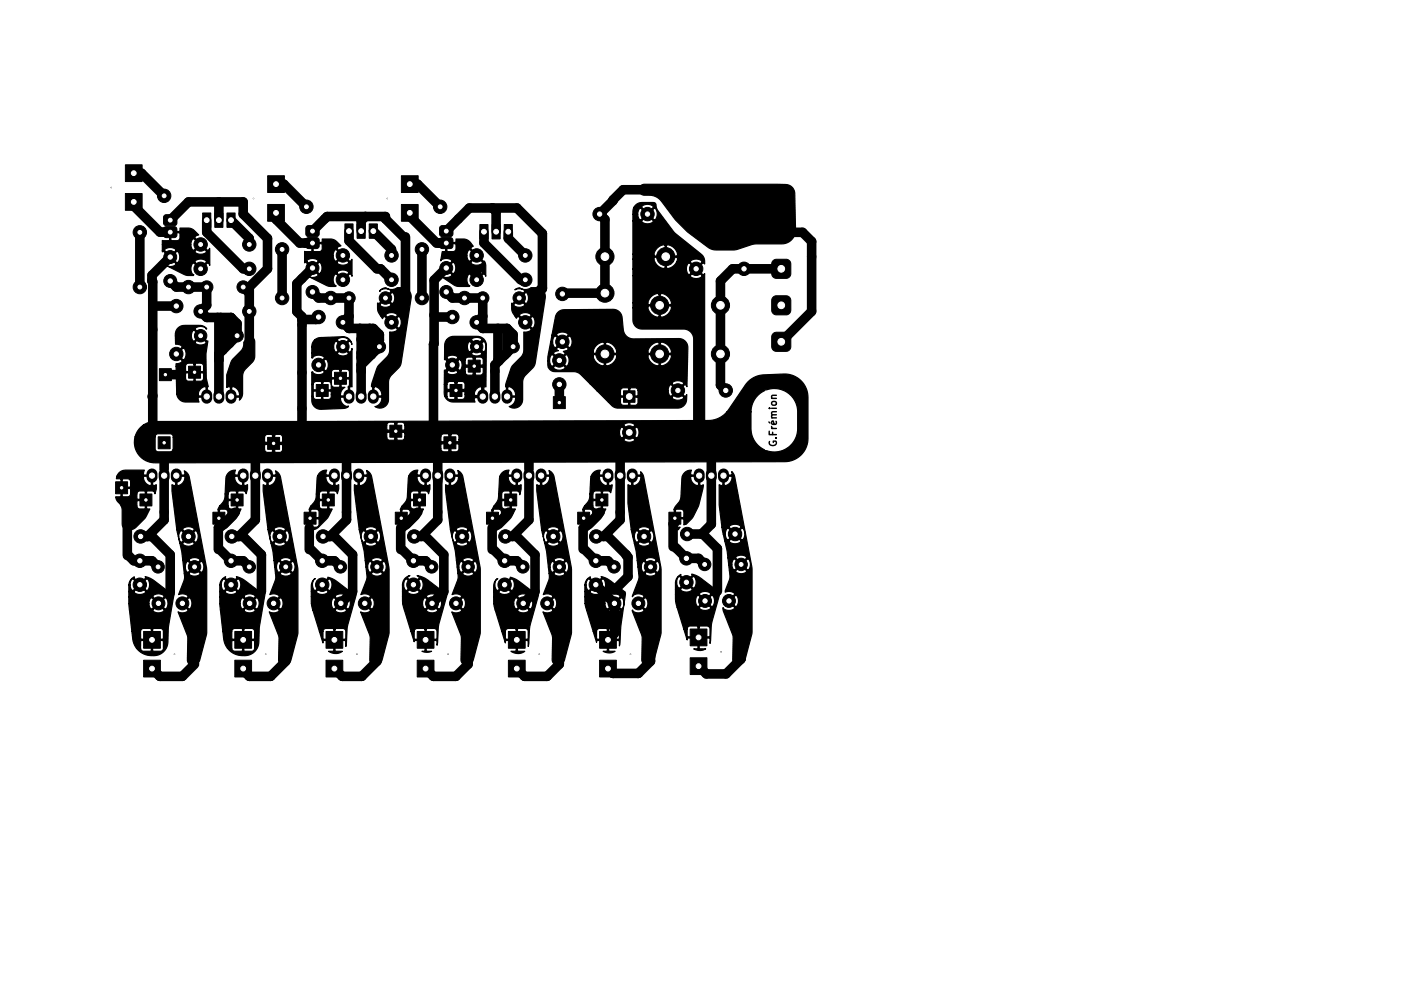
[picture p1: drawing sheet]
<svg xmlns="http://www.w3.org/2000/svg" width="297mm" height="210mm" viewBox="0 0 297 210" stroke-linecap="round" stroke-linejoin="round" font-family="sans-serif">
<defs><g id="words">
<text font-size="2.1" x="162.3" y="93" transform="rotate(-90 162.3 93)">G.Frémion</text>
</g></defs>
<g fill="#000" stroke="#000" stroke-width=".21">
<path d="M23.2 39.1l.1 .1zM26.2 34.4h3.5v3.5h-3.5zM55.9 36.7h3.5v3.5h-3.5zM83.8 36.7h3.5v3.5h-3.5zM26.2 40.4h3.5v3.5h-3.5zM34.3 47.5l.4-.2h1.7a.57 .57 0 0 1 .6 .6v1.1a.57 .57 0 0 1-.6 .6h-1.7a.57 .57 0 0 1-.5-.6v-1.2zM34.3 45l.4-.2h1.7a.57 .57 0 0 1 .6 .6v1.1a.57 .57 0 0 1-.6 .6h-1.7a.57 .57 0 0 1-.5-.6v-1.2zM42.3 44.5h1.7v3h-1.7zM44.9 44.5h1.7v3h-1.7zM47.4 44.5h1.7v3h-1.7zM52.9 41.4l.1 .1zM55.9 42.7h3.5v3.5h-3.5z"/>
<path d="M64 49.8l.4-.2h1.7a.57 .57 0 0 1 .6 .6v1.1a.57 .57 0 0 1-.6 .6h-1.6a.57 .57 0 0 1-.6-.6v-1.2zM64 47.3l.4-.2h1.7a.57 .57 0 0 1 .6 .6v1.1a.57 .57 0 0 1-.6 .6h-1.6a.57 .57 0 0 1-.6-.6v-1.2zM72 46.8h1.7v3h-1.7zM74.6 46.8h1.7v3h-1.7zM77.1 46.8h1.7v3h-1.7zM80.8 41.4l.1 .1zM83.8 42.7h3.5v3.5h-3.5zM92 49.8l.3-.2h1.7a.57 .57 0 0 1 .6 .6v1.1a.57 .57 0 0 1-.6 .6h-1.6a.57 .57 0 0 1-.6-.6v-1.2zM92 47.3l.3-.2h1.7a.57 .57 0 0 1 .6 .6v1.1a.57 .57 0 0 1-.6 .6h-1.6a.57 .57 0 0 1-.6-.6v-1.2zM100.2 46.9h1.7v3h-1.7zM102.8 46.9h1.7v3h-1.7zM105.3 46.9h1.7v3h-1.7z"/>
<path d="M161.5 54.4l.6-.3h2.1a1 1 0 0 1 1 1v2a1 1 0 0 1-1 1h-2a1 1 0 0 1-1-1v-2.1zM33.3 77h2.5v2.5h-2.5zM39.4 76.5h2.5v2.5h-2.5zM97.8 75.2h2.5v2.5h-2.5zM161.5 69.7l.6-.3h2.1a1 1 0 0 1 1 1v2a1 1 0 0 1-1 1h-2a1 1 0 0 1-1-1v-2.1zM161.5 62l.6-.2 2.1-.1a1 1 0 0 1 1 1v2a1 1 0 0 1-1 1h-2a1 1 0 0 1-1-1v-2zM33 91.2h2.5v2.5h-2.5zM55.9 91.3h2.5v2.5h-2.5zM66.1 80.3h2.5v2.5h-2.5zM69.9 77.7h2.5v2.5h-2.5zM81.4 88.8h2.5v2.5h-2.5zM92.7 91.2h2.5v2.5h-2.5z"/>
<path d="M94 80.3h2.5v2.5h-2.5zM115.6 82.8h2.5v2.5h-2.5zM130.2 81.6h2.4v2.4h-2.4zM24.1 100.6h2.5v2.5h-2.5zM29.2 103.1h2.5v2.5h-2.5zM44.5 106.9h2.5v2.5h-2.5zM48.3 103.1h2.5v2.5h-2.5zM63.5 106.9h2.5v2.5h-2.5zM67.3 103.1h2.5v2.5h-2.5zM82.6 106.9h2.5v2.5h-2.5zM86.4 103.1h2.5v2.5h-2.5zM101.6 106.9h2.5v2.5h-2.5z"/>
<path d="M105.4 103.1h2.5v2.5h-2.5zM120.7 106.9h2.5v2.5h-2.5zM124.5 103.1h2.5v2.5h-2.5zM139.7 106.9h2.5v2.5h-2.5zM30 131.8h3.5v3.5h-3.5zM36.4 136.5l.1 .1zM49 131.8h3.6v3.5h-3.6zM55.4 136.5l.2 .1zM68.1 131.8h3.5v3.5h-3.5zM74.5 136.5l.1 .1zM87.1 131.8h3.6v3.5h-3.6zM93.5 136.5l.2 .1z"/>
<path d="M106.2 131.8h3.5v3.5h-3.5zM112.6 136.5l.1 .1zM125.2 131.8h3.6v3.5h-3.6zM131.6 136.5l.2 .1zM144.2 131.3h3.5v3.5h-3.5zM150.6 136l.1 .1zM30 137.8h3.5v3.5h-3.5zM49 137.8h3.6v3.5h-3.6zM68.1 137.8h3.5v3.5h-3.5zM87.1 137.8h3.6v3.5h-3.6zM106.2 137.8h3.5v3.5h-3.5zM125.2 137.8h3.6v3.5h-3.6z"/>
<path d="M144.2 137.3h3.5v3.5h-3.5z"/>
<circle cx="29.2" cy="48.5" r="1"/>
<circle cx="29.2" cy="59.9" r="1"/>
<circle cx="29.2" cy="59.9" r="1.4"/>
<circle cx="29.2" cy="48.5" r="1.4"/>
<circle cx="34.3" cy="40.9" r="1"/>
<circle cx="34.3" cy="40.9" r="1.4"/>
<circle cx="35.6" cy="58.7" r="1.35"/>
<circle cx="35.6" cy="53.7" r="1.35"/>
<circle cx="39.4" cy="59.9" r="1.4"/>
<circle cx="41.9" cy="56.1" r="1.4"/>
<circle cx="41.9" cy="51" r="1.4"/>
<circle cx="43.2" cy="59.9" r="1.3"/>
<circle cx="50.8" cy="59.9" r="1.3"/>
<circle cx="52.1" cy="56.1" r="1.4"/>
<circle cx="52.1" cy="51" r="1.4"/>
<circle cx="58.9" cy="52.1" r="1"/>
<circle cx="58.9" cy="52.1" r="1.4"/>
<circle cx="64" cy="43.2" r="1"/>
<circle cx="64" cy="43.2" r="1.4"/>
<circle cx="65.3" cy="56" r="1.35"/>
<circle cx="71.6" cy="53.3" r="1.4"/>
<circle cx="71.6" cy="58.4" r="1.4"/>
<circle cx="81.8" cy="58.4" r="1.4"/>
<circle cx="81.8" cy="53.3" r="1.4"/>
<circle cx="88.1" cy="52.1" r="1"/>
<circle cx="88.1" cy="52.1" r="1.4"/>
<circle cx="91.9" cy="43.2" r="1"/>
<circle cx="91.9" cy="43.2" r="1.4"/>
<circle cx="93.2" cy="56" r="1.35"/>
<circle cx="99.6" cy="58.4" r="1.4"/>
<circle cx="99.6" cy="53.3" r="1.4"/>
<circle cx="109.7" cy="58.4" r="1.4"/>
<circle cx="109.7" cy="53.3" r="1.4"/>
<circle cx="125.3" cy="44.7" r="1.4"/>
<circle cx="126.4" cy="53.6" r="1.9"/>
<circle cx="135.3" cy="44.7" r="1.4"/>
<circle cx="139.1" cy="53.6" r="1.9"/>
<circle cx="145.4" cy="56.1" r="1.4"/>
<circle cx="155.4" cy="56.1" r="1.4"/>
<circle cx="36.8" cy="73.9" r="1.4"/>
<circle cx="36.8" cy="63.9" r="1.4"/>
<circle cx="41.9" cy="65" r="1.4"/>
<circle cx="41.9" cy="70.1" r="1.3"/>
<circle cx="49.5" cy="70.1" r="1.3"/>
<circle cx="52.1" cy="65" r="1.4"/>
<circle cx="58.9" cy="62.2" r="1"/>
<circle cx="58.9" cy="62.2" r="1.4"/>
<circle cx="65.3" cy="61" r="1.35"/>
<circle cx="66.5" cy="66.2" r="1.4"/>
<circle cx="66.5" cy="76.2" r="1.4"/>
<circle cx="69.1" cy="62.2" r="1.4"/>
<circle cx="71.6" cy="67.3" r="1.4"/>
<circle cx="71.6" cy="72.4" r="1.3"/>
<circle cx="72.9" cy="62.2" r="1.3"/>
<circle cx="79.2" cy="72.4" r="1.3"/>
<circle cx="80.5" cy="62.2" r="1.3"/>
<circle cx="81.8" cy="67.3" r="1.4"/>
<circle cx="88.1" cy="62.2" r="1"/>
<circle cx="88.1" cy="62.2" r="1.4"/>
<circle cx="93.2" cy="61" r="1.35"/>
<circle cx="94.5" cy="66.2" r="1.4"/>
<circle cx="94.5" cy="76.2" r="1.4"/>
<circle cx="97" cy="62.2" r="1.4"/>
<circle cx="99.6" cy="67.3" r="1.4"/>
<circle cx="99.6" cy="72.4" r="1.3"/>
<circle cx="100.8" cy="62.2" r="1.3"/>
<circle cx="107.2" cy="72.4" r="1.3"/>
<circle cx="108.5" cy="62.2" r="1.3"/>
<circle cx="109.7" cy="67.3" r="1.4"/>
<circle cx="116.8" cy="75.3" r="1.4"/>
<circle cx="117.5" cy="71.4" r="1.4"/>
<circle cx="117.5" cy="61.4" r="1.4"/>
<circle cx="126.4" cy="73.9" r="1.9"/>
<circle cx="126.4" cy="61.2" r="1.9"/>
<circle cx="137.8" cy="63.7" r="1.9"/>
<circle cx="137.8" cy="73.9" r="1.9"/>
<circle cx="150.5" cy="73.9" r="1.9"/>
<circle cx="150.5" cy="63.7" r="1.9"/>
<circle cx="116.8" cy="80.3" r="1.4"/>
<circle cx="131.4" cy="90.3" r="1.4"/>
<circle cx="141.6" cy="81.5" r="1.4"/>
<circle cx="151.6" cy="81.5" r="1.4"/>
<circle cx="29.2" cy="117.1" r="1.4"/>
<circle cx="29.4" cy="112" r="1.4"/>
<circle cx="33" cy="118.4" r="1.3"/>
<circle cx="39.4" cy="112" r="1.4"/>
<circle cx="40.6" cy="118.4" r="1.3"/>
<circle cx="48.3" cy="117.1" r="1.4"/>
<circle cx="48.4" cy="112" r="1.4"/>
<circle cx="52.1" cy="118.4" r="1.3"/>
<circle cx="58.4" cy="112" r="1.4"/>
<circle cx="59.7" cy="118.4" r="1.3"/>
<circle cx="67.3" cy="117.1" r="1.4"/>
<circle cx="67.5" cy="112" r="1.4"/>
<circle cx="71.1" cy="118.4" r="1.3"/>
<circle cx="77.5" cy="112" r="1.4"/>
<circle cx="78.7" cy="118.4" r="1.3"/>
<circle cx="86.4" cy="117.1" r="1.4"/>
<circle cx="86.5" cy="112" r="1.4"/>
<circle cx="90.2" cy="118.4" r="1.3"/>
<circle cx="96.5" cy="112" r="1.4"/>
<circle cx="97.8" cy="118.4" r="1.3"/>
<circle cx="105.4" cy="117.1" r="1.4"/>
<circle cx="105.6" cy="112" r="1.4"/>
<circle cx="109.2" cy="118.4" r="1.3"/>
<circle cx="115.6" cy="112" r="1.4"/>
<circle cx="116.8" cy="118.4" r="1.3"/>
<circle cx="124.5" cy="117.1" r="1.4"/>
<circle cx="124.5" cy="112" r="1.4"/>
<circle cx="128.3" cy="118.4" r="1.3"/>
<circle cx="134.5" cy="112" r="1.4"/>
<circle cx="135.9" cy="118.4" r="1.3"/>
<circle cx="143.4" cy="116.6" r="1.4"/>
<circle cx="143.5" cy="111.5" r="1.4"/>
<circle cx="147.2" cy="117.9" r="1.3"/>
<circle cx="153.5" cy="111.5" r="1.4"/>
<circle cx="154.8" cy="117.9" r="1.3"/>
<circle cx="29.2" cy="122.1" r="1.4"/>
<circle cx="33.1" cy="126" r="1.35"/>
<circle cx="38.1" cy="126" r="1.35"/>
<circle cx="48.3" cy="122.1" r="1.4"/>
<circle cx="52.2" cy="126" r="1.35"/>
<circle cx="57.1" cy="126" r="1.35"/>
<circle cx="67.3" cy="122.1" r="1.4"/>
<circle cx="71.2" cy="126" r="1.35"/>
<circle cx="76.2" cy="126" r="1.35"/>
<circle cx="86.4" cy="122.1" r="1.4"/>
<circle cx="90.3" cy="126" r="1.35"/>
<circle cx="95.2" cy="126" r="1.35"/>
<circle cx="105.4" cy="122.1" r="1.4"/>
<circle cx="109.3" cy="126" r="1.35"/>
<circle cx="114.3" cy="126" r="1.35"/>
<circle cx="124.5" cy="122.1" r="1.4"/>
<circle cx="128.4" cy="126" r="1.35"/>
<circle cx="133.3" cy="126" r="1.35"/>
<circle cx="143.4" cy="121.6" r="1.4"/>
<circle cx="147.3" cy="125.5" r="1.35"/>
<circle cx="152.3" cy="125.5" r="1.35"/>
</g>
<g fill="none" stroke="#000" stroke-width="2.3">
<path d="M31.7 99v.7M34.3 99v.7M36.8 99v.7M43.2 82.4v.7M45.7 82.4v.7M48.3 82.4v.7M50.8 99v.7M53.3 99v.7M55.9 99v.7M69.8 99v.7M72.4 99v.7M72.9 82.4v.7"/>
<path d="M74.9 99v.7M75.4 82.4v.7M78 82.4v.7M88.9 99v.7M91.4 99v.7M94 99v.7M100.8 82.4v.7M103.4 82.4v.7M105.9 82.4v.7M107.9 99v.7M110.5 99v.7M113 99v.7"/>
<path d="M127 99v.7M129.5 99v.7M132.1 99v.7M146 99v.7M148.6 99v.7M151.1 99v.7"/>
</g>
<g fill="none" stroke="#000" stroke-width="2">
<path d="M27.9 36.2h1.7l4.7 4.7M57.7 38.4h1.6l4.7 4.8M85.6 38.4h1.6l4.7 4.8M137.8 39.6h-7.6l-4.9 5.1 1.1 1.1v15.4h-8.8l-.1 .2M27.9 42.2v.8l5.5 5.5h2.2M29.2 48.5v11.4M35.6 53.7l-3.9 3.8v1.2l.2 .1v30.5l-.2 .2M35.6 46l3.8-3.8h11.4v2.5l5.1 5.1v6.3l-3.8 3.8v11.5M35.6 58.7l1.2 1.2h6.4v3.8l-1.3 1.3 1.3 1.3h5.1M43.2 46v2.5l7.6 7.6h1.3M45.7 42.2v3.8M48.3 46l3.8 3.8v1.2"/>
<path d="M50.8 59.9l1.3 1.3M57.7 44.4v1.4l4.9 4.9 2.7 .1M58.9 52.1v10.1M63.9 50.7v.1M65.3 56l-3.3 3.2v5.8l1.1 1.1v25.2M65.3 48.3l3-3.1h12.2v.5l3.8 3.8M72.9 48.3v2l5.8 5.8h.8l2.3 2.3M76.3 45.2l-.9 .9v2.2M78 48.3l3.8 3.8v1.2M84.7 49.4v11.5M85.6 44.4v.7l5.6 5.6 2 .1M88.1 52.1v10.1"/>
<path d="M91.8 50.7v.1M93.2 56l-2.5 2.5-.1 31.3M93.2 48.3l4.8-4.9h10l5.3 5.3v11.6M99.1 57.1l.5-.5v1.8M101.1 48.4v2.3l7.7 7.7h.9M102.9 43.4l.7 .8v4.2M106.2 48.4v1.4l3.5 3.5M163.2 56.1h-10.2l-2.5 2.6v21.7l1.1 1.1M163.8 48.5h3.8l1.9 1.9v14.6l-6.3 6.4M34.5 78.2h3M36.8 63.9l-4.9 .1M45.5 66.3l.2 .2v16.3"/>
<path d="M46.1 66.3l.4 .4v6.4M48.3 66.3l-.4 .3v5.1M48.3 66.3l1.2 1.3v2.5l-3.8 3.8M65.3 61l1.2 1.2h6.4v6.4M66.5 66.2l-.5 .5h-2.9M72.9 68.6h5.1l1.2 1.2v1.3l-.6 .6v1.3M72.9 66l-1.3 1.3 1.3 1.3M75.2 68.6l.2 .2v14M77.2 68.6l.4 .4M77.6 71.5l-2.2 2.2M77.6 69v5M77.6 69l-1.9 1.9h-.3"/>
<path d="M79.2 72.4l-3.8 3.8M90.7 65.8l.4 .4h3.4M93.2 61l1.3 1.2h6.3v6.4M100.8 66l-1.2 1.3 1.2 1.3M100.8 68.6h5.1M104 68.6v6.6l.2 .2M105.9 68.6l1.3 1.2v2.6l-3.8 3.8v6.6M105.9 68.6v5.1M113.3 60.1l-1.2 1.1M31.9 82.6l-.2 .2M34.3 99.3v9.3l-3.5 3.4M34.3 95.5v2.5"/>
<path d="M53.3 95.5v13.1l-3.4 3.4M72.4 94.2v14.4l-3.5 3.4M73.7 90.4h1.2M82.9 89.8l-.2 .2M91.4 95.5v13.1l-3.4 3.4M110.5 95.5v2.5M110.5 99.3v9.3l-3.5 3.4M116.8 80.3v3.8M129.5 95.5v13.1l-3.4 3.4M148.6 94.2v15.3l-2 2M26.6 110.1v5.9M26.9 116l1 1.1h3.8l1.3 1.3"/>
<path d="M29.4 112h2.3l3.9 3.8v8M45.6 110.1v4.6M45.9 114.7l2.4 2.4h2.5l1.3 1.3M48.4 112h2.4l3.8 3.8v7.7M49.2 106.9l-3.3 3.3M64.6 110.2v4.5M65 114.7l2.3 2.4h2.5l1.3 1.3M67.5 112h2.3l3.9 3.8v7.7l-2.5 2.5M83.7 110.2v4.5M84 114.7l2.4 2.4h2.5l1.3 1.3M86.5 112h2.4l3.8 3.8v7.7l-2.4 2.5M87.3 106.9l-3.3 3.3"/>
<path d="M102.8 110.2v4.5M103.1 114.7l2.3 2.4h2.5l1.3 1.3M105.6 112h2.3l3.9 3.8v7.7l-2.5 2.5M106.3 106.9l-3.2 3.3M121.8 110.2v4.5M122 114.7l2.5 2.4h2.5l1.3 1.3M124.5 112h2.5l4.2 4.3v4.1l-2.8 2.8M125.4 106.9l-3.4 3.4M141 114.2l2.4 2.4h2.5l1.3 1.3M141 108.2v.9l-.4 .4v4.7M143.5 111.5h3.3l3.1 3v8.9M153.5 111.5l.4 .4"/>
<path d="M40.6 138.7l-2.5 2.5h-4.7l-1.7-1.6M59.7 131.1v7l-3.2 3.1h-4.4l-1.3-1.3v-.3M78.7 131.1v7l-3.1 3.1h-4.1l-1.7-1.6M97.8 131.1v7.6l-2.6 2.5h-4.7l-1.6-1.6M116.8 131.1v7.6l-2.5 2.5h-4.7l-1.7-1.6M124.5 122.1l3.9 3.9v6.2l-1.4 1.4M135.9 131.1v7l-2.6 2.5h-5.3l-1-1M154.8 131v6.6l-3.1 3.1h-4.2l-1.6-1.6"/>
</g>
<g fill="#000" stroke="#000" stroke-width=".25">
<path d="M133.9 38.7l.7-.2h29.5a1.92 1.92 0 0 1 1.9 1.9l.2 7.6a2.87 2.87 0 0 1-2.9 2.9h-5.7l-4.1 1.3h-4.2l-1.2-.4a31.5 31.5 0 0 1-9.9-9.8 3.1 3.1 0 0 0-2.5-1.2h-1.1a1.14 1.14 0 0 1-1.1-.8 1.14 1.14 0 0 1 .4-1.3zM35.4 48.3h2l.2-.1v-.6l2.4 .2 1.5 1.2-.7 .3-.1 .3 2.6 2.7 .3-.2 .2-.3v3.6l-.2-.4-.3-.1-1.4 1.4-1.4-1.4a1.54 1.54 0 0 0 0 2.5l-.1 .1-1.6-.1-3.8-1.8 .6 .1a1.13 1.13 0 0 0 1.2-.6l-1.4-1.4h.3l1.2 1.2 .4-.2h3.4l1.2 1.2 1.3-1.2a1.54 1.54 0 0 0-2.5 0h-3.4l.3-1.1a1.14 1.14 0 0 0-.6-1.1h3.7a1.54 1.54 0 0 0 2.5 0l-1.3-1.3-1.2 1.3h-3.8l-1.2 1.2h-.3l-1.2-1.2-.3 .1v-.3h.5l1.2 1.2 1.2-1.2a1.5 1.5 0 0 0-2.4 0h-.5v-1.2h6a1.18 1.18 0 0 0 .6 1.2l1.2-1.3-1.2-1.2a1.27 1.27 0 0 0-.6 1.3h-6v-.9l1.4 .1 .1-.2v-1.5h.3v1.5l.1 .2h1.2a.64 .64 0 0 0 .6-.7v-.8l-.2-.2h-2zM65.2 50.6h2l.1-.1v-.6l2.4 .1 1.5 1.3-.7 .3-.1 .3 2.6 2.7 .4-.2 .1-.3v3.6l-.1-.4-.4-.1-1.4 1.4-1.4-1.4a1.54 1.54 0 0 0 0 2.5l-.1 .1-1.6-.1-3.8-1.8h.6a1.13 1.13 0 0 0 1.2-.6l-1.4-1.3h.4l1.2 1.2 .3-.2h3.4l1.2 1.2 1.3-1.2a1.54 1.54 0 0 0-2.5 0h-3.4l.3-1.1a1.14 1.14 0 0 0-.6-1.1h3.7a1.54 1.54 0 0 0 2.5 0l-1.3-1.3-1.2 1.3-3.7-.1-1.2 1.3h-.4l-1.2-1.3-.3 .2v-.3h.5l1.2 1.2 1.2-1.2a1.5 1.5 0 0 0-2.4 0h-.5v-1.2h6a1.18 1.18 0 0 0 .6 1.2l1.2-1.3-1.2-1.2a1.27 1.27 0 0 0-.6 1.3h-6v-.9h1.4l.2-.1v-1.5h.2v1.5l.2 .1h1.1a.64 .64 0 0 0 .6-.6v-.9l-.1-.1h-2.1zM93.1 50.6h2l.2-.1v-.6h1.5l.9 .3 .6 .5 .6 .7-.4 .2-.2 .3 2.7 2.7 .2-.1 .1 .3 .2 2.9-.2-.4-.3-.1-1.4 1.4-1.5-1.4a1.54 1.54 0 0 0 0 2.5v.1l-2.8-.1-3.1-2 1.1 .2a1.13 1.13 0 0 0 1.1-.6l-1.4-1.3h.4l1.2 1.2 .3-.2h3.4l1.3 1.2 1.2-1.2a1.54 1.54 0 0 0-2.5 0h-3.4l.3-1.1a1.14 1.14 0 0 0-.6-1.1h3.7a1.54 1.54 0 0 0 2.5 0l-1.2-1.3-1.3 1.3-3.7-.1-1.2 1.3-.4-.1 1.4-1.3a1.53 1.53 0 0 0-2.3-.1l.1-1.1h5.3a1.18 1.18 0 0 0 .6 1.2l1.3-1.3-1.3-1.2a1.27 1.27 0 0 0-.6 1.3h-5.3l.2-.9h.5l.2-.1v-1.5h.2v1.5l.2 .1h1.1a.64 .64 0 0 0 .7-.6v-.9l-.2-.1h-2zM132.7 42.9l.6-.4 .5-.2h2.7a.65 .65 0 0 1 .6 .8l.3 .9 3.5 4.6 5.6 4.5 .4 .4 .3 .8v.8l-.4-.2-1.2 1.2 1.2 1.3 .4-.3v30.8a1.14 1.14 0 0 1-1.2 1.1 1.14 1.14 0 0 1-1.1-1.1v-17.1a2.13 2.13 0 0 0-2.1-2.1h-8.7a1.87 1.87 0 0 1-1.9-1.9v-2.5h3.1a2.54 2.54 0 0 0 2 1.9l.4-.1v-2.2h.2v2.2a2.03 2.03 0 0 0 2.3-2.2h-4.8l-.1 .4h-3.1v-1.1h3.1l.1 .4h2.3v-2.2h.2v2.2h2.3a2.08 2.08 0 0 0-2.5-2.2 2.15 2.15 0 0 0-2.4 1.8h-3.1v-5.7h12a1.54 1.54 0 0 0 2.5 0l-1.3-1.2-1.2 1.2h-12v-1.3h11.2a1.18 1.18 0 0 0 .6 1.2l1.2-1.3-1.2-1.2a1.27 1.27 0 0 0-.6 1.3h-11.2v-2.1h4.4a2.54 2.54 0 0 0 1.9 2l.4-.1v-2.3h.3v2.3a2.04 2.04 0 0 0 2.1-1.3h2.9l1.2 1.2 1.3-1.2a1.54 1.54 0 0 0-2.5 0h-2.9l.2-.6-.1-.4h-4.7l-.1 .4h-4.4v-1h4.4l.1 .4h2.2v-2.3h.3v2.3h2.2a2.08 2.08 0 0 0-2.5-2.3 2.15 2.15 0 0 0-2.3 1.9h-4.4v-7h1.8a1.54 1.54 0 0 0 2.5 0l-1.2-1.2-1.3 1.2h-1.8v-1.4h1a1.18 1.18 0 0 0 .6 1.2l1.3-1.2h.3l1.3 1.2a1.54 1.54 0 0 0 0-2.4l-1.3 1.2h-.3l-1.3-1.2a1.27 1.27 0 0 0-.6 1.2h-1v-.8l.2-.6h1.6l1.3 1.2 1.2-1.2a1.54 1.54 0 0 0-2.5 0h-1.6zM37.3 68.4l.9-.4 3.5-.1 1.1 .3 .4 .4-.1 .1a1.45 1.45 0 0 0-2.4 0l2.6 2.6 .1-.1-.4 2.9 .1 4.9 .4 1.7-.2 .1v2.1h-1.9l.2 1h-2.8a1.87 1.87 0 0 1-1.9-1.6h4.5v.4h1.7v-1.9a1.34 1.34 0 0 0-1.6 1.2l-.1 .3h-4.5l-.1-3.3h2a.64 .64 0 0 0 .6 .6h1l.1-.2v-1.6h.3v1.6l.1 .2h1a.64 .64 0 0 0 .6-.6v-1l-.1-.2h-3.5l-.1 .2v1h-2v-2.5h2v.9l.1 .2h1.6v-1.6h.3v1.6h1.6l.1-.2v-.9a.64 .64 0 0 0-.6-.7h-1l-.1 .2-.4-.2h-1a.64 .64 0 0 0-.6 .7h-2v-.6l.1 .1a1.18 1.18 0 0 0 1.2-.7l-1.4-1.4h.3l1.3 1.2a1.54 1.54 0 0 0 0-2.4l-1.3 1.2h-.3l1.4-1.4a1.29 1.29 0 0 0-1.4-.6v-.5h4a1.45 1.45 0 0 0 2.4 0l-1.2-1.1-1.2 1.1h-4l-.1-1.3h3.4a1.09 1.09 0 0 0 .6 1.2l1.1-1.2-1.1-1.2a1.19 1.19 0 0 0-.6 1.2h-3.4l.2-1zM51.4 70.4a1.14 1.14 0 0 1 1.8 1l-.1 3.4-.3 .7-1.5 1.5-.5 .7-.1 .8v3.9l-.3 .7-.4 .5v-.7h-1.9v-2.1h.3v1.9h1.6a1.58 1.58 0 0 0-1.9-1.9l-.2-.1-.5 .2a7.5 7.5 0 0 1 2.9-7.6l.5-.7 .1-1.2zM65.7 71l1-.5 4.9-.2a1.87 1.87 0 0 1 1.9 1.6l-.2-.6-.3-.1-1.2 1.2 1.2 1.2 .3-.2 .2-.6v8h-.5v2.1h-1.9a1.8 1.8 0 0 0 1.4 2l.3-.1-.3 .3-.8 .2-4.6 .2a1.87 1.87 0 0 1-2-1.9v-.8h.3a.64 .64 0 0 0 .7 .6h.9l.2-.1v-1.6h.2v1.6l.2 .1h1a.64 .64 0 0 0 .6-.6v-.5h1.9v.4h1.7l-.1-1.9 .3-.4v-1.1l-.2-.2h-1.6v1.6l.2 .2h.7l-.6 .5-.4 .9h-1.9v-.5l-.2-.1h-3.4l-.2 .1v1h-.3v-2.5h.3v.9l.2 .2h1.6v-1.6h.2v1.6h1.6l.2-.2v-1a.64 .64 0 0 0 .7 .7h.9l.2-.2v-1.6h-1.6l-.2 .2v.9a.63 .63 0 0 0-.6-.6h-1l-.2 .2-.4-.2h-.9a.64 .64 0 0 0-.7 .7h-.3v-2.6l.2-.1a1.59 1.59 0 0 0 2.4 .1h1.5v1l.2 .2h1.6v-1.6h.2v1.6h1.6l.2-.2v-1a.64 .64 0 0 0-.6-.6h-1l-.2 .2-.4-.2h-.9a.64 .64 0 0 0-.7 .6h-1.5l.1-.1-1.4-1.4h.3l1.3 1.2a1.54 1.54 0 0 0 0-2.4l-1.3 1.2h-.3l1.4-1.4a1.54 1.54 0 0 0-2.5 0l-.2-.1v-1h5.4a1.45 1.45 0 0 0 2.3 0l-1.2-1.1-1.1 1.1h-5.4v-1.3h4.6a1.09 1.09 0 0 0 .6 1.2l1.1-1.2-1.1-1.2a1.19 1.19 0 0 0-.6 1.2h-4.6l.2-.8 .4-.6h4.8l1.1 1.2 1.2-1.2a1.45 1.45 0 0 0-2.3 0zM79.5 60.5l.7-.4a.85 .85 0 0 1 1 .3h1.2a3.1 3.1 0 0 1 2.4-.2 1.87 1.87 0 0 1 1.1 2l-2.1 13.6-.3 .8-1.7 1.7-.5 .7-.1 .8v3.6a1.77 1.77 0 0 1-1 1.6 1.77 1.77 0 0 1-1.9-.1 1.71 1.71 0 0 0 1.5-2h-2l.1-2.1h.2v1.9h1.7a1.58 1.58 0 0 0-1.9-1.9l-.3-.1v-.4l1.2-3.6 2.2-2.3 .2-.5 .2-.8v-3.8h.4a1.18 1.18 0 0 0 1.2-.6l-1.4-1.4h.4l1.2 1.2a1.54 1.54 0 0 0 0-2.4l-1.2 1.2h-.4l-1.2-1.2-.3 .1-.2 .3-.4-.6h1l1.3 1.2 1.2-1.2a1.54 1.54 0 0 0-2.5 0h-1l-.5-.7-.1-1.6h.4a1.45 1.45 0 0 0 2.4 0l-1.2-1.2-1.2 1.2h-.4v-.4l.3 .2 1.1-1.2h.4l1.2 1.2a1.45 1.45 0 0 0 0-2.3l-1.2 1.1h-.4l1.4-1.3a1.45 1.45 0 0 0-2.4 0v-.1zM93.4 70.9l.4-.4 .7-.3h5.2a1.87 1.87 0 0 1 1.9 1.9l-.1 8.7h-.4v2.2h-1.9l-.2 .3 .2 .6h-4.5a1.86 1.86 0 0 1-1.8-1.1h.5a.64 .64 0 0 0 .6 .6h.9l.1-.1v-1.5h.5v1.5l.1 .1h.9a.64 .64 0 0 0 .6-.6v-.5h1.9l.2 .3h1.4v-1.8a1.25 1.25 0 0 0-1.5 1.1l-.1 .4h-1.9v-.4l-.1-.1h-3.5l-.1 .1v.9h-.5l-.1-.8v-1.7h.6v.8l.1 .2h1.5v-1.5h.5v1.5h1.5l.1-.2v-.8a.64 .64 0 0 0-.6-.7h-.9l-.1 .2-1.5-.2a.64 .64 0 0 0-.6 .7h-.6v-2.6h.5a1.49 1.49 0 0 0 2.3 0h1.6a.64 .64 0 0 0 .6 .6h.9l.1-.1v-1.5h.5v1.5l.1 .1h.9a.64 .64 0 0 0 .6-.6v-.9l-.1-.1h-3.5l-.1 .1v.9h-1.6l-1.1-1.2-1.2 1.2h-.5v-.4l.2 .1 1.2-1.2h.6l1.2 1.2a1.63 1.63 0 0 0 .3-2.2h.9v.9l.1 .1h1.5v-1.5h.5v1.5h1.5l.1-.1v-.9a.64 .64 0 0 0-.6-.6h-.9l-.1 .1-1.5-.1a.64 .64 0 0 0-.6 .6h-.9l-.3-.2-1.2 1.2h-.6l-1.2-1.2-.1 .1v-.4h.4l1.2 1.2 1.2-1.2a1.49 1.49 0 0 0-2.4 0h-.4v-.9h5.6a1.39 1.39 0 0 0 2.2 0l-1.1-1.1-1.1 1.1h-5.6v-1.3h4.7a.83 .83 0 0 0 .6 1l1.1-1.1h.6l1.1 1.1a1.39 1.39 0 0 0 0-2.2l-1.1 1.1h-.6l-1.1-1.1a1.18 1.18 0 0 0-.6 1.2h-4.7v-.7l.4-.8h5.2l1.1 1.1 1.1-1.1a1.39 1.39 0 0 0-2.2 0h-5.2zM107.5 60.5l.7-.4a.77 .77 0 0 1 .9 .3h1.2a2.28 2.28 0 0 1 2.3-.3 1.87 1.87 0 0 1 1.3 2.1l-2.1 13.6-.3 .8-1.7 1.7-.5 .7-.1 .8v3.6a1.77 1.77 0 0 1-2.8 1.5 1.8 1.8 0 0 0 1.3-2h-1.9v-2.1h.2v1.9h1.7a1.58 1.58 0 0 0-1.9-1.9 .59 .59 0 0 1-.1-.8l1.1-3.3 2.2-2.3 .3-.5 .1-.8v-3.8h.4a1.18 1.18 0 0 0 1.2-.6l-1.5-1.4h.4l1.2 1.2a1.54 1.54 0 0 0 0-2.4l-1.2 1.2h-.4l-1.2-1.2-.4 .4-.4-.6h1l1.2 1.2 1.3-1.2a1.54 1.54 0 0 0-2.5 0h-1l-.4-.7-.2-1.6h.4a1.45 1.45 0 0 0 2.3 0l-1.1-1.2-1.2 1.2h-.4v-.3l.2 .1 1.2-1.2h.3l1.2 1.2a1.45 1.45 0 0 0 0-2.3l-1.2 1.1h-.3l1.3-1.3a1.54 1.54 0 0 0-2.1-.4zM116.5 65.3l.6-.5 .7-.1 10.5-.1a1.87 1.87 0 0 1 1.7 1.7l.2 2.5a2.13 2.13 0 0 0 2.1 2l9.8-.1a1.87 1.87 0 0 1 1.6 1.9l-.2 8.2-.2-.4-.3-.1-1.2 1.2 1.2 1.3 .5-.4-.1 1.2a1.87 1.87 0 0 1-1.8 1.6h-12.7l-.9-.4-.9-.8h2.5l.1 .4 .3 .2h1.2l.1-.1v-1.6h.3v1.6l.1 .1h.9a.64 .64 0 0 0 .7-.6v-.9l-.2-.2h7.3l.1 .4 .4 .1 .8 .2 .7-.2 .4-.5-1.2-1.2-1.2 1.2h-10.6l-.2 .2v.9h-2.5l-2.4-2.4h4.9v.9l.2 .2h1.5v-1.6h.3v1.6h1.5l.2-.2v-.9h6.3a1.18 1.18 0 0 0 .6 1.2l1.2-1.3-1.2-1.2a1.27 1.27 0 0 0-.6 1.3h-6.3l-.2-.5-.3-.1h-1.1l-.4 .1-.1-.1h-1a.64 .64 0 0 0-.6 .6h-4.9l-1.5-1.5h17.2l1.2 1.2 1.2-1.2-.1-.3-.4-.2-.7-.1-.8 .2-.4 .4h-17.2l-1.9-1.9-.7-.4-.8-.2h-4.1l-.7-.3-.5-.6h1.1a1.54 1.54 0 0 0 2.5 0l-1.3-1.3-1.2 1.3h-1.1l-.1-1.4h.4a1.18 1.18 0 0 0 .6 1.2l1.3-1.2h.3l1.3 1.2 .3-.1 .3-1.2-.2-.8h5.2l.1 .5a2.08 2.08 0 0 0 2.2 1.4v-2.3h.3v2.3l.4 .1a2.54 2.54 0 0 0 1.9-2h6.5l.1 .5a2.1 2.1 0 0 0 2.3 1.4v-2.3h.2v2.3l.4 .1a2.54 2.54 0 0 0 2-2l-.1-.4h-4.8l-.1 .4h-6.5l-.1-.4h-4.7l-.1 .4h-5.2l-.4-.4-1.3 1.3h-.3l-1.3-1.3-.3 .2-.2 .3-.1 .8h-.4l.2-1.5h1l1.2 1.3 1.3-1.3-.4-.4h6.2l.1 .4h2.2v-2.3h.3v2.3h2.2l.1-.4h6.5l.1 .4h2.3v-2.3h.2v2.3h2.3a2.08 2.08 0 0 0-2.5-2.3 2.15 2.15 0 0 0-2.4 1.9h-6.5l-.1-.5a2.16 2.16 0 0 0-2.5-1.4 2.14 2.14 0 0 0-2.3 1.9h-6.2l.9-.3 .1-.3-1.2-1.3-1.3 1.3 .5 .4-1 .3-.1 .3h-1l.4-2.4h.4a1.18 1.18 0 0 0 .7 1.2l1.2-1.2h.4l1.2 1.2 .3-.1 .2-.4 .1-.8-.2-.8-.4-.4-1.2 1.3h-.4l-1.2-1.3a1.27 1.27 0 0 0-.7 1.3h-.4l.3-1.5h.9l1.3 1.3 1.2-1.3-.1-.3-.4-.1-.8-.2-.8 .2-.4 .4h-.9l.7-3.7z"/>
<path d="M29.5 89.1l.4-.3h50.9v.9l.2 .1h1.5v-1.5h.4v1.5h1.5l.2-.1v-.9h45.7l1.1 1.2 1.2-1.2-.1-.3-.4-.1-.8-.1-.9 .2-.1 .3h-45.7l-.1-.4-.4-.2-1.6 .1-.2-.1-.9-.1a.64 .64 0 0 0-.6 .7h-50.9l1.3-.6 1.2-.2 115.6-.2a5.1 5.1 0 0 0 3.8-1.8h5.1v3.5a4.9 4.9 0 0 0 2.8 4.4v.2h.5a4.9 4.9 0 0 0 6.4-4.6v-3.5a4.9 4.9 0 0 0-6.4-4.6h-.5v.2a4.9 4.9 0 0 0-2.8 4.4h-5.1l3.9-5.6a4.9 4.9 0 0 1 3.8-2.1l4.6-.2a4.9 4.9 0 0 1 4.7 4.9v8.9a4.9 4.9 0 0 1-4.9 4.5l-131.9 .2a4.3 4.3 0 0 1-3.8-5.4h4.2v2.5a.64 .64 0 0 0 .6 .6h2.7l.3-.1 .2-.4h19.1l.1 .4 .3 .2 1.1 .1 .1-.2v-1.5h.5v1.5l.1 .2h.9a.65 .65 0 0 0 .6-.8h33.1l.1 .4 .3 .2h1.1l.2-.1v-1.5h.4v1.5l.2 .1h.8a.64 .64 0 0 0 .7-.6v-.9l-.2-.1h-3.4l-.2 .1v.9h-33.1v-.7l-.1-.2h-3.5l-.1 .2v.8h-19.1v-2.5h19.1v.9l.1 .2h1.5v-1.5h.5v1.5h1.5l.1-.2v-.9h21.8l.1 .3 .3 .3h1.1l.2-.1v-1.5h.4v1.5l.2 .1h.8a.65 .65 0 0 0 .7-.7h7.5v.9l.2 .1h1.5v-1.5h.4v1.5h1.5l.2-.4h34.4l.1 .3 .4 .1 .8 .1 .9-.2 .1-.3-1.2-1.2-1.1 1.2h-34.4l-.1-.8-.3-.4h-1.1l-.2 .1h-.4l-.2-.1h-.9a.64 .64 0 0 0-.6 .6h-7.5v-.8h44.8l.3 .9 .3 .2 1.1-1.2h.7l1.1 1.2a1.49 1.49 0 0 0 0-2.4l-1.1 1.2h-.7l-1.1-1.2-.3 .2-.2 .4-.1 .7h-44.8l-.2-.1h-3.4l-.2 .1v.9h-21.8a.63 .63 0 0 0-.6-.6h-.9l-.1 .2-1.6-.2-.4 .2-.1 .4h-19.1a.66 .66 0 0 0-.7-.7h-2.6l-.3 .1-.2 .5h-4.2l.5-1.1zM24.8 98.8l.6-.5 .5-.1h4.2l-.1 1h1.9v2.1l.3 .1 .5-.2v.9l-.3 1a.63 .63 0 0 0-.7-.6h-.9l-.2 .2v3.4l.2 .2h.5a8.3 8.3 0 0 1-3 3.9 1.65 1.65 0 0 1-2.8-.5v-3.2l-.2-.9h3.3a.64 .64 0 0 0 .6 .7h1l.2-.2v-1.6h-1.6l-.2 .2v.9h-3.3l-.3-.4a2.27 2.27 0 0 1-.8-1.5h.9l.2-.1v-1.6h.2v1.6l.2 .1h.9a.63 .63 0 0 0 .7-.6h1.3v1l.2 .2h1.6v-1.6l-.2-.2h-1a.64 .64 0 0 0-.6 .6h-1.3v-1l-.2-.1h-1.8v-1.9h.2v1.6h1.6l.2-.1v-1a.64 .64 0 0 0-.7-.6h-.9l-.2 .1-1.2-.1 .1-.6h5.6a1.8 1.8 0 0 0 1.3 2l.3-.1v-1.9h-7.2zM36.7 99.2h1.9l-.1-.9 .6 .5 .4 .6 3.6 19.2 .1 13.7-1.5 5.5a1.3 1.3 0 0 1-1.3 1.1 1.3 1.3 0 0 1-1.3-1.1l.1-5-2-5.1 .9 .3a1.13 1.13 0 0 0 1.2-.6l-1.4-1.4h.4l1.2 1.2a1.5 1.5 0 0 0 0-2.4l-1.2 1.2h-.4l1.4-1.4a1.57 1.57 0 0 0-2-.5l1.2-3.1v-1.3h1a1.45 1.45 0 0 0 2.3 0l-1.2-1.2-1.1 1.2h-1l-.2-1.3h.4a1.09 1.09 0 0 0 .6 1.1l1.2-1.1h.3l1.2 1.1a1.45 1.45 0 0 0 0-2.3l-1.2 1.2h-.3l-1.2-1.2a1.19 1.19 0 0 0-.6 1.2h-.4l-.1-1.4h1.3l1.1 1.2 1.2-1.2a1.45 1.45 0 0 0-2.3 0h-1.3l-.6-3.6h.5a1.54 1.54 0 0 0 2.5 0l-1.2-1.2-1.3 1.2h-.5l-.3-1.3a1.18 1.18 0 0 0 .6 1.1l1.3-1.2h.3l1.3 1.2a1.54 1.54 0 0 0 0-2.4l-1.3 1.2h-.3l-1.3-1.2a1.27 1.27 0 0 0-.6 1.3l-.4-1.5h1.2l1.3 1.2 1.2-1.2a1.54 1.54 0 0 0-2.5 0h-1.2l-1-8.1v-1.3l.5 .2 .3-.1v-1.9h.3v1.9a1.34 1.34 0 0 0 1.6-1.2v-.7h-1.9zM47.7 98.8l.6-.5 .9-.1-.2 1h1.9v2.1l.3 .1 .5-.2v.9l-.3 1a.63 .63 0 0 0-.6-.6h-1l-.1 .2v3.4l.1 .2h.5a8.3 8.3 0 0 1-3 3.9 1.88 1.88 0 0 1-2.5-.1h.6l.2-.2v-1.6h.2v1.6l.2 .2h1a.64 .64 0 0 0 .6-.7v-.9l-.2-.2h-1.8v-1.8h.2v1.6h1.6l.2-.2v-1a.64 .64 0 0 0-.6-.6h-1l-.2 .2-.3-.1 .4-.8h1.7a.64 .64 0 0 0 .7 .7h.9l.2-.2v-1.6h-1.6l-.2 .2v.9h-1.7l.9-1.1 .2-1.4h.6v1l.2 .2h1.6v-1.6l-.2-.2h-.9a.64 .64 0 0 0-.7 .6h-.6l.3-3.7h1.7a1.8 1.8 0 0 0 1.4 2l.3-.1v-1.9h-3.4zM55.7 99.2h2l-.2-.9 .6 .5 .4 .6 3.7 19.2v13.7l-1.4 5.5a1.3 1.3 0 0 1-1.3 1.1 1.3 1.3 0 0 1-1.3-1.1v-5l-2-5.1 1 .3a1.13 1.13 0 0 0 1.2-.6l-1.4-1.4h.3l1.2 1.2a1.5 1.5 0 0 0 0-2.4l-1.2 1.2h-.3l1.4-1.4a1.57 1.57 0 0 0-2-.5l1.2-3.1-.1-1.3h1a1.45 1.45 0 0 0 2.4 0l-1.2-1.2-1.2 1.2h-1l-.1-1.3h.3a1.09 1.09 0 0 0 .6 1.1l1.2-1.1h.4l1.1 1.1a1.45 1.45 0 0 0 0-2.3l-1.1 1.2h-.4l-1.2-1.2a1.19 1.19 0 0 0-.6 1.2h-.3l-.2-1.4h1.3l1.2 1.2 1.2-1.2a1.45 1.45 0 0 0-2.4 0h-1.3l-.6-3.6h.6a1.54 1.54 0 0 0 2.5 0l-1.3-1.2-1.2 1.2h-.6l-.2-1.3a1.18 1.18 0 0 0 .6 1.1l1.2-1.2h.4l1.2 1.2a1.54 1.54 0 0 0 0-2.4l-1.2 1.2h-.4l-1.2-1.2a1.27 1.27 0 0 0-.6 1.3l-.4-1.5h1.2l1.2 1.2 1.3-1.2a1.54 1.54 0 0 0-2.5 0h-1.2l-1-8.1v-1.3l.5 .2 .3-.1v-1.9h.2v1.9a1.34 1.34 0 0 0 1.6-1.2l.1-.7h-2zM66.7 98.8l.6-.5 .9-.1-.1 1h1.9v2.1l.3 .1 .5-.2v.9l-.3 1a.63 .63 0 0 0-.7-.6h-.9l-.2 .2v3.4l.2 .2h.5a8.3 8.3 0 0 1-3 3.9 1.88 1.88 0 0 1-2.6-.1h.7l.1-.2v-1.6h.3v1.6l.2 .2h.9a.64 .64 0 0 0 .7-.7v-.9l-.2-.2h-1.9v-1.8h.3v1.6h1.6l.2-.2v-1a.64 .64 0 0 0-.7-.6h-.9l-.2 .2-.3-.1 .4-.8h1.7a.64 .64 0 0 0 .6 .7h1l.2-.2v-1.6h-1.6l-.2 .2v.9h-1.7l.8-1.1 .3-1.4h.6v1l.2 .2h1.6v-1.6l-.2-.2h-1a.64 .64 0 0 0-.6 .6h-.6l.2-3.7h1.8a1.8 1.8 0 0 0 1.3 2l.3-.1v-1.9h-3.4zM74.8 99.2h1.9l-.1-1a1.87 1.87 0 0 1 1.1 1.4l3.6 19.3v13.3l-1.5 5.5a1.3 1.3 0 0 1-1.3 1.2 1.3 1.3 0 0 1-1.3-1.2l.1-4.9-2-5 .9 .2a1.13 1.13 0 0 0 1.2-.6l-1.4-1.4h.4l1.2 1.2a1.5 1.5 0 0 0 0-2.4l-1.2 1.2h-.4l1.4-1.4a1.57 1.57 0 0 0-2-.4l1.2-3.3v-1.2h1a1.45 1.45 0 0 0 2.3 0l-1.2-1.2-1.1 1.2h-1l-.2-1.3h.4a1.09 1.09 0 0 0 .6 1.1l1.2-1.1h.3l1.2 1.1a1.45 1.45 0 0 0 0-2.3l-1.2 1.2h-.3l-1.2-1.2a1.19 1.19 0 0 0-.6 1.2h-.4l-.1-1.4h1.3l1.1 1.2 1.2-1.2a1.45 1.45 0 0 0-2.3 0h-1.3l-.6-3.6h.5a1.54 1.54 0 0 0 2.5 0l-1.2-1.2-1.3 1.2h-.5l-.3-1.3a1.18 1.18 0 0 0 .6 1.1l1.3-1.2h.3l1.3 1.2a1.54 1.54 0 0 0 0-2.4l-1.3 1.2h-.3l-1.3-1.2a1.27 1.27 0 0 0-.6 1.3l-.4-1.5h1.2l1.3 1.2 1.2-1.2a1.54 1.54 0 0 0-2.5 0h-1.2l-1-8.2v-1.2l.5 .2 .3-.1v-1.9h.3v1.9a1.34 1.34 0 0 0 1.6-1.2v-.7h-1.9zM85.8 98.8l.6-.5 .9-.1-.2 1h1.9v2.1l.3 .1 .5-.2v.9l-.3 1a.63 .63 0 0 0-.6-.6h-1l-.1 .2v3.4l.1 .2h.5a8.3 8.3 0 0 1-3 3.9 1.88 1.88 0 0 1-2.5-.1h.6l.2-.2v-1.6h.2v1.6l.2 .2h1a.64 .64 0 0 0 .6-.7v-.9l-.2-.2h-1.8v-1.8h.2v1.6h1.6l.2-.2v-1a.64 .64 0 0 0-.6-.6h-1l-.2 .2-.3-.1 .4-.8h1.7a.64 .64 0 0 0 .7 .7h.9l.2-.2v-1.6h-1.6l-.2 .2v.9h-1.7l.9-1.1 .2-1.4h.6v1l.2 .2h1.6v-1.6l-.2-.2h-.9a.64 .64 0 0 0-.7 .6h-.6l.3-3.7h1.7a1.8 1.8 0 0 0 1.4 2l.3-.1v-1.9h-3.4zM93.8 99.2h2l-.2-1a1.87 1.87 0 0 1 1.1 1.4l3.6 19.3v13.3l-1.4 5.5a1.3 1.3 0 0 1-1.3 1.2 1.3 1.3 0 0 1-1.3-1.2v-4.9l-1.9-5 .9 .2a1.13 1.13 0 0 0 1.2-.6l-1.4-1.4h.3l1.2 1.2a1.5 1.5 0 0 0 0-2.4l-1.2 1.2h-.3l1.4-1.4a1.57 1.57 0 0 0-2.1-.4l1.3-3.3-.1-1.2h1a1.45 1.45 0 0 0 2.4 0l-1.2-1.2-1.2 1.2h-1l-.1-1.3h.3a1.09 1.09 0 0 0 .6 1.1l1.2-1.1h.4l1.1 1.1a1.45 1.45 0 0 0 0-2.3l-1.1 1.2h-.4l-1.2-1.2a1.19 1.19 0 0 0-.6 1.2h-.3l-.2-1.4h1.3l1.2 1.2 1.2-1.2a1.45 1.45 0 0 0-2.4 0h-1.3l-.6-3.6h.6a1.54 1.54 0 0 0 2.5 0l-1.3-1.2-1.2 1.2h-.6l-.2-1.3a1.18 1.18 0 0 0 .6 1.1l1.2-1.2h.4l1.2 1.2a1.54 1.54 0 0 0 0-2.4l-1.2 1.2h-.4l-1.2-1.2a1.27 1.27 0 0 0-.6 1.3l-.4-1.5h1.2l1.2 1.2 1.3-1.2a1.54 1.54 0 0 0-2.5 0h-1.2l-1-8.2v-1.2l.5 .2 .3-.1v-1.9h.2v1.9a1.34 1.34 0 0 0 1.6-1.2l.1-.7h-2zM104.8 98.8l.6-.5 .9-.1-.1 1h1.9v2.1l.3 .1 .5-.2v.9l-.3 1.2a.67 .67 0 0 0-.7-.8h-.9l-.2 .2v3.4l.2 .2h.7a8.2 8.2 0 0 1-3 3.9 1.99 1.99 0 0 1-2.6-.1h.5l.1-.2v-1.6h.3v1.6l.2 .2h.9a.64 .64 0 0 0 .7-.7v-.9l-.2-.2h-1.9v-1.8h.3v1.6h1.6l.2-.2v-1a.64 .64 0 0 0-.7-.6h-.9l-.4 .2 .4-.9h1.6a.64 .64 0 0 0 .6 .7h1l.2-.2v-1.6h-1.6l-.2 .2v.9h-1.6l.8-1.2 .2-1.3h.6v1l.2 .2h1.6v-1.6l-.2-.2h-1a.64 .64 0 0 0-.6 .6h-.6l.2-3.7h1.8a1.8 1.8 0 0 0 1.3 2l.3-.1v-1.9h-3.4zM112.9 99.2h1.9l-.1-1a1.87 1.87 0 0 1 1.1 1.4l3.6 19.3v13.3l-1.5 5.5a1.3 1.3 0 0 1-1.3 1.2 1.3 1.3 0 0 1-1.3-1.2l.1-4.9-2-5 .9 .2a1.13 1.13 0 0 0 1.2-.6l-1.4-1.4h.4l1.2 1.2a1.5 1.5 0 0 0 0-2.4l-1.2 1.2h-.4l1.4-1.4a1.57 1.57 0 0 0-2-.4l1.2-3.3v-1.2h1a1.45 1.45 0 0 0 2.3 0l-1.2-1.2-1.1 1.2h-1l-.2-1.3h.4a1.09 1.09 0 0 0 .6 1.1l1.2-1.1h.3l1.2 1.1a1.45 1.45 0 0 0 0-2.3l-1.2 1.2h-.3l-1.2-1.2a1.19 1.19 0 0 0-.6 1.2h-.4l-.1-1.4h1.3l1.1 1.2 1.2-1.2a1.45 1.45 0 0 0-2.3 0h-1.3l-.6-3.6h.5a1.54 1.54 0 0 0 2.5 0l-1.2-1.2-1.3 1.2h-.5l-.3-1.3a1.18 1.18 0 0 0 .6 1.1l1.3-1.2h.3l1.3 1.2a1.54 1.54 0 0 0 0-2.4l-1.3 1.2h-.3l-1.3-1.2a1.27 1.27 0 0 0-.6 1.3l-.4-1.5h1.2l1.3 1.2 1.2-1.2a1.54 1.54 0 0 0-2.5 0h-1.2l-1-8.2v-1.2l.5 .2 .3-.1v-1.9h.3v1.9a1.34 1.34 0 0 0 1.6-1.2v-.7h-1.9zM123.9 98.8l.6-.5 .9-.1-.2 1h1.9v2.1l.3 .1 .5-.2-.3 1.7-.5-.4h-1.1l-.1 .2v3.4l.1 .2h.5a8.3 8.3 0 0 1-3 3.9 1.88 1.88 0 0 1-2.5-.1h.6l.2-.2v-1.6h.2v1.6l.2 .2h1a.64 .64 0 0 0 .6-.7v-.9l-.2-.2h-1.8v-1.8h.2v1.6h1.6l.2-.2v-1a.64 .64 0 0 0-.6-.6h-1l-.2 .2-.3-.1 .4-.8h1.7a.64 .64 0 0 0 .7 .7h.9l.2-.2v-1.6h-1.6l-.2 .2v.9h-1.7l.9-1.1 .2-1.4h.6v1l.2 .2h1.6v-1.6l-.2-.2h-.9a.64 .64 0 0 0-.7 .6h-.6l.3-3.7h1.7a1.8 1.8 0 0 0 1.4 2l.3-.1v-1.9h-3.4z"/>
<path d="M131.9 99.2h2l-.1-.7 .6 .9 3.7 19.1v13.7l-1.5 5.5a1.3 1.3 0 0 1-1.2 1.2 1.3 1.3 0 0 1-1.3-1.2v-4.9l-2-5v-.4a1.5 1.5 0 0 0 2.5 0l-1.4-1.4h.3l1.2 1.2a1.5 1.5 0 0 0 0-2.4l-1.2 1.2h-.3l1.4-1.4a1.5 1.5 0 0 0-2.5 0l1.3-3.7v-1.2h1.3a1.45 1.45 0 0 0 2.4 0l-1.2-1.2-1.2 1.2h-1.3l-.1-1.3h.6a1.09 1.09 0 0 0 .6 1.1l1.2-1.1h.4l1.1 1.1a1.45 1.45 0 0 0 0-2.3l-1.1 1.2h-.4l-1.2-1.2a1.19 1.19 0 0 0-.6 1.2h-.6l-.2-1.4h1.6l1.2 1.2 1.2-1.2a1.45 1.45 0 0 0-2.4 0h-1.6l-.6-3.6h.8a1.54 1.54 0 0 0 2.5 0l-1.3-1.2-1.2 1.2h-.8l-.3-1.3h.3a1.18 1.18 0 0 0 .6 1.1l1.3-1.2h.3l1.3 1.2a1.54 1.54 0 0 0 0-2.4l-1.3 1.2h-.3l-1.3-1.2a1.27 1.27 0 0 0-.6 1.3h-.3l-.3-1.5h1.4l1.2 1.2 1.3-1.2a1.54 1.54 0 0 0-2.5 0h-1.4l-.7-5.5v-3.9l.5 .2 .3-.1v-1.9h.2v1.9a1.34 1.34 0 0 0 1.6-1.2l.1-.7h-2zM142.9 98.8l.6-.5 .9-.1-.1 1h1.9v2.1l.3 .1 .4-.2-.1 .8a14.8 14.8 0 0 1-2 5.8l-1.5 1.7-.5 .1 .1-1.1-.2-.2h-1.6v1.6l.2 .2h.8a1.21 1.21 0 0 1-2 .1l-.1-.1h.7l.1-.2v-3.4h.3v1.6h1.6l.2-.2v-1a.64 .64 0 0 0-.7-.6h-.9l-.2 .2-.3-.1 1.1-1.6 .3-.8 .3-4.6h1.8a1.8 1.8 0 0 0 1.3 2l.3-.1v-1.9h-3.4zM151 99.2h1.9l-.1-.7 .6 .8 3.7 19.1v13.8l-1.4 5.5a1.3 1.3 0 0 1-1.3 1.1 1.3 1.3 0 0 1-1.3-1.1v-5l-2-5v-.8a1.5 1.5 0 0 0 2.4 0l-1.4-1.4h.4l1.2 1.2a1.5 1.5 0 0 0 0-2.4l-1.2 1.2h-.4l1.4-1.4a1.57 1.57 0 0 0-2-.5l.9-2.8v-1.6h1.2a1.45 1.45 0 0 0 2.4 0l-1.2-1.2-1.2 1.2h-1.2l-.2-1.3h.7a1.09 1.09 0 0 0 .6 1.1l1.1-1.1h.4l1.2 1.1a1.45 1.45 0 0 0 0-2.3l-1.2 1.2h-.4l-1.1-1.2a1.19 1.19 0 0 0-.6 1.2h-.7l-.1-1.4h1.5l1.2 1.2 1.2-1.2a1.45 1.45 0 0 0-2.4 0h-1.5l-.7-3.6h.9a1.54 1.54 0 0 0 2.5 0l-1.3-1.2-1.2 1.2h-.9l-.3-1.4h.4a1.18 1.18 0 0 0 .6 1.2l1.3-1.2h.3l1.3 1.2a1.54 1.54 0 0 0 0-2.4l-1.3 1.2h-.3l-1.3-1.2a1.27 1.27 0 0 0-.6 1.2h-.4l-.3-1.4h1.5l1.2 1.2 1.3-1.2a1.54 1.54 0 0 0-2.5 0h-1.5l-.6-4.7v-4.2l.5 .2 .3-.1v-1.9h.3v1.9a1.34 1.34 0 0 0 1.6-1.2v-.7h-1.9zM141.6 120.4l.6-.5-.1 .3 1.3 1.2 1.2-1.2-.1-.3h.3l1.3 .6 3.3 2.5 .8 .1 .3 .3-1.8 6.7-.4 4.2v-.9l-.2-.2h-2.1v2.1l.2 .2h1.2a2.44 2.44 0 0 1-2.5 0h.7l.2-.2v-2.1h-2.1l-.2 .4-.7-2.3h.7v1.5l.2 .2h2.1v-2.1h.2v2.1h2.1l.2-.2v-1.5a.64 .64 0 0 0-.6-.6h-1.5l-.2 .2-.4-.2h-1.4a.64 .64 0 0 0-.7 .6h-.7l-1.3-4.4h4.6a1.5 1.5 0 0 0 2.4 0l-1.2-1.3-1.2 1.3h-4.6l-.4-1.4h4.2a1.13 1.13 0 0 0 .6 1.2l1.2-1.2h.4l1.2 1.2a1.5 1.5 0 0 0 0-2.4l-1.2 1.2h-.4l-1.2-1.2a1.23 1.23 0 0 0-.6 1.2h-4.2v-1.4h5l1.2 1.2 1.2-1.2a1.5 1.5 0 0 0-2.4 0h-5v-1.1h1a1.54 1.54 0 0 0 2.5 0l-1.2-1.2-1.3 1.2h-1v-1.4h.2a1.18 1.18 0 0 0 .7 1.2l1.2-1.2h.4l1.2 1.2a1.54 1.54 0 0 0 0-2.5l-1.2 1.3h-.4l-1.2-1.3a1.27 1.27 0 0 0-.7 1.3h-.2v-.2zM27.4 120.9l.7-.5-.1 .3 1.2 1.2 1.3-1.2-.2-.3 .3 .1 1.3 .5 3.3 2.5 .7 .1 .3 .2 .1 .4-1.1 6.8-.1 3a3.1 3.1 0 0 1-3.9 2.9 3.9 3.9 0 0 1-2.7-1.6h.9a.64 .64 0 0 0 .6 .7h1.5l.1-.2v-2.1h.3v2.1l.1 .2h1.5a.64 .64 0 0 0 .6-.7v-1.4l-.1-.2h-4.5l-.1 .2v1.4h-.9l-.6-1.1-.4-2.4h1.9v1.5l.1 .2h2.1v-2.1h.3v2.1h2.1l.1-.2v-1.5a.64 .64 0 0 0-.6-.6h-1.5l-.1 .2-.4-.2h-1.5a.64 .64 0 0 0-.6 .6h-1.9l-.5-4.4h4.9a1.5 1.5 0 0 0 2.4 0l-1.2-1.2-1.2 1.2h-4.9l-.1-1.4h4.2a1.13 1.13 0 0 0 .6 1.2l1.2-1.2h.4l1.2 1.2a1.5 1.5 0 0 0 0-2.4l-1.2 1.2h-.4l-1.2-1.2a1.23 1.23 0 0 0-.6 1.2h-4.2v-1.4h5l1.2 1.2 1.2-1.2a1.5 1.5 0 0 0-2.4 0h-5v-1.1h1.1a1.54 1.54 0 0 0 2.5 0l-1.3-1.2-1.2 1.2h-1.1v-1.4h.3a1.18 1.18 0 0 0 .6 1.2l1.2-1.2h.4l1.2 1.2a1.54 1.54 0 0 0 0-2.5l-1.2 1.3h-.4l-1.2-1.3a1.27 1.27 0 0 0-.6 1.3h-.3v-.1zM46.6 120.8l.5-.4-.1 .3 1.3 1.2 1.2-1.2-.1-.3 .7 .2 1.1 .7 3 2.2 .7 .1 .3 .2 .1 .4-1.1 6.8-.1 3a3.1 3.1 0 0 1-3.9 2.9 3.9 3.9 0 0 1-2.7-1.6h.9a.64 .64 0 0 0 .6 .7h1.5l.2-.2v-2.1h.2v2.1l.2 .2h1.5a.64 .64 0 0 0 .6-.7v-1.4l-.2-.2h-4.4l-.2 .2v1.4h-.9l-.6-1.1-.4-2.4h1.9v1.5l.2 .2h2.1v-2.1h.2v2.1h2.1l.2-.2v-1.5a.64 .64 0 0 0-.6-.6h-1.5l-.2 .2-.4-.2h-1.5a.64 .64 0 0 0-.6 .6h-1.9l-.5-4.4h4.9a1.5 1.5 0 0 0 2.5 0l-1.2-1.2-1.3 1.2h-4.9l-.1-1.4h4.3a1.13 1.13 0 0 0 .6 1.2l1.2-1.2h.3l1.2 1.2a1.5 1.5 0 0 0 0-2.4l-1.2 1.2h-.3l-1.2-1.2a1.23 1.23 0 0 0-.6 1.2h-4.3v-1.4h5l1.3 1.2 1.2-1.2a1.5 1.5 0 0 0-2.5 0h-5v-1.1h1.1a1.54 1.54 0 0 0 2.5 0l-1.2-1.2-1.3 1.2h-1.1v-1.4h.3a1.18 1.18 0 0 0 .6 1.2l1.3-1.2h.3l1.3 1.2a1.54 1.54 0 0 0 0-2.5l-1.3 1.3h-.3l-1.3-1.3a1.27 1.27 0 0 0-.6 1.3h-.3l.1-.4zM65.7 120.9l.2-.1a1.54 1.54 0 0 0 0 2.5l1.2-1.2h.4l1.2 1.2a1.54 1.54 0 0 0 0-2.5l-1.2 1.3h-.4l1.5-1.4-.1-.2 .2 .1 1.3 .5 3.3 2.5 .8 .1 .3 .3-1.8 6.7-.4 4.3v-1.1l-.1-.2h-2.1v2.1l.1 .2h1.4a2.43 2.43 0 0 1-2.9 0h1l.1-.2v-2.1h-2.1l-.1 .2v.3l-.8-2.4h.8v1.5l.1 .2h2.1v-2.1h.3v2.1h2.1l.1-.2v-1.5a.64 .64 0 0 0-.6-.6h-1.5l-.1 .2-.4-.2h-1.5a.64 .64 0 0 0-.6 .6h-.8l-1.4-4.4h4.7a1.5 1.5 0 0 0 2.4 0l-1.2-1.2-1.2 1.2h-4.7l-.3-1.4h4.2a1.13 1.13 0 0 0 .6 1.2l1.2-1.2h.4l1.2 1.2a1.5 1.5 0 0 0 0-2.4l-1.2 1.2h-.4l-1.2-1.2a1.23 1.23 0 0 0-.6 1.2h-4.2v-1.4h5l1.2 1.2 1.2-1.2a1.5 1.5 0 0 0-2.4 0h-5v-1.1h1.1a1.54 1.54 0 0 0 2.5 0l-1.3-1.2-1.2 1.2h-1.1l.1-1.7zM84.6 120.8l1-.6-.3 .2-.2 .3 1.3 1.2 1.2-1.2-.1-.3-.4-.2 .7 .1 1.2 .6 3.3 2.5 .9 .1 .2 .3-1.8 6.7-.3 4.2v-.8l-.2-.2h-2.1v2.1l.2 .2h1a2.43 2.43 0 0 1-2.1 0h.5l.2-.2v-2.1h-2.1l-.2 .3-.6-2.2h.6v1.5l.2 .2h2.1v-2.1h.2v2.1h2.1l.2-.2v-1.5a.64 .64 0 0 0-.6-.6h-1.5l-.2 .2-.4-.2h-1.5a.64 .64 0 0 0-.6 .6h-.6l-1.4-4.4h4.5a1.5 1.5 0 0 0 2.5 0l-1.2-1.2-1.3 1.2h-4.5l-.4-1.4h4.2a1.13 1.13 0 0 0 .6 1.2l1.2-1.2h.3l1.2 1.2a1.5 1.5 0 0 0 0-2.4l-1.2 1.2h-.3l-1.2-1.2a1.23 1.23 0 0 0-.6 1.2h-4.2v-1.4h4.9l1.3 1.2 1.2-1.2a1.5 1.5 0 0 0-2.5 0h-4.9v-1.1h1a1.54 1.54 0 0 0 2.5 0l-1.2-1.2-1.3 1.2h-1v-1.4h.2a1.18 1.18 0 0 0 .6 1.2l1.3-1.2h.3l1.3 1.2a1.54 1.54 0 0 0 0-2.5l-1.3 1.3h-.3l-1.3-1.3a1.27 1.27 0 0 0-.6 1.3h-.2v-.3zM103.6 121.1l.4-.3a1.54 1.54 0 0 0 0 2.5l1.2-1.2h.4l1.2 1.2a1.54 1.54 0 0 0 0-2.5l-1.2 1.3h-.4l1.5-1.4-.1-.2 .2 .1 1.3 .5 3.3 2.5 .8 .1 .3 .3-1.8 6.7-.4 4.3v-1.1l-.1-.2h-2.1v2.1l.1 .2h1.4a2.43 2.43 0 0 1-2.9 0h1l.1-.2v-2.1h-2.1l-.1 .2v.3l-.8-2.4h.8v1.5l.1 .2h2.1v-2.1h.3v2.1h2.1l.1-.2v-1.5a.64 .64 0 0 0-.6-.6h-1.5l-.1 .2-.4-.2h-1.5a.64 .64 0 0 0-.6 .6h-.8l-1.4-4.4h4.7a1.5 1.5 0 0 0 2.4 0l-1.2-1.2-1.2 1.2h-4.7l-.3-1.4h4.2a1.13 1.13 0 0 0 .6 1.2l1.2-1.2h.4l1.2 1.2a1.5 1.5 0 0 0 0-2.4l-1.2 1.2h-.4l-1.2-1.2a1.23 1.23 0 0 0-.6 1.2h-4.2v-1.4h5l1.2 1.2 1.2-1.2a1.5 1.5 0 0 0-2.4 0h-5v-1.1h1.1a1.54 1.54 0 0 0 2.5 0l-1.3-1.2-1.2 1.2h-1.1v-1.4zM122.7 120.9l.6-.5-.1 .3 1.3 1.2 1.2-1.2-.1-.3 .3 .1 1.2 .5 3.3 2.5a.36 .36 0 0 1 .2 .6l-.9 6.4-.3 4.4v-1l-.2-.2h-2.1v2.1l.2 .2h1.2a2.44 2.44 0 0 1-2.5 0h.7l.2-.2v-2.1h-2.1l-.2 .4-.7-2.3h.7v1.5l.2 .2h2.1v-2.1h.2v2.1h2.1l.2-.2v-1.5a.64 .64 0 0 0-.6-.6h-1.5l-.2 .2-.4-.2h-1.5a.64 .64 0 0 0-.6 .6h-.7l-1.4-4.4h4.6a1.5 1.5 0 0 0 2.5 0l-1.2-1.2-1.3 1.2h-4.6l-.3-1.4h4.2a1.13 1.13 0 0 0 .6 1.2l1.2-1.2h.3l1.2 1.2a1.5 1.5 0 0 0 0-2.4l-1.2 1.2h-.3l-1.2-1.2a1.23 1.23 0 0 0-.6 1.2h-4.2v-1.4h4.9l1.3 1.2 1.2-1.2a1.5 1.5 0 0 0-2.5 0h-4.9v-1.1h1a1.54 1.54 0 0 0 2.5 0l-1.2-1.2-1.3 1.2h-1v-1.4h.2a1.18 1.18 0 0 0 .6 1.2l1.3-1.2h.3l1.3 1.2a1.54 1.54 0 0 0 0-2.5l-1.3 1.3h-.3l-1.3-1.3a1.27 1.27 0 0 0-.6 1.3h-.2v-.1z"/>
</g>
<g fill="#fff" stroke="#fff" stroke-width=".21">
<circle cx="29.2" cy="48.5" r=".4"/>
<circle cx="29.2" cy="59.9" r=".4"/>
<circle cx="39.4" cy="59.9" r=".4"/>
<circle cx="34.3" cy="40.9" r=".4"/>
<circle cx="88.1" cy="52.1" r=".4"/>
<circle cx="88.1" cy="62.2" r=".4"/>
<circle cx="97" cy="62.2" r=".4"/>
<circle cx="91.9" cy="43.2" r=".4"/>
<circle cx="58.9" cy="52.1" r=".4"/>
<circle cx="58.9" cy="62.2" r=".4"/>
<circle cx="69.1" cy="62.2" r=".4"/>
<circle cx="64" cy="43.2" r=".4"/>
<circle cx="116.8" cy="84.1" r=".25"/>
<circle cx="34.5" cy="78.2" r=".25"/>
<circle cx="141" cy="108.2" r=".25"/>
<circle cx="121.9" cy="108.2" r=".25"/>
<circle cx="102.9" cy="108.2" r=".25"/>
<circle cx="83.8" cy="108.2" r=".25"/>
<circle cx="64.8" cy="108.2" r=".25"/>
<circle cx="45.7" cy="108.2" r=".25"/>
<circle cx="95.2" cy="81.5" r=".25"/>
<circle cx="99.1" cy="76.4" r=".25"/>
<circle cx="71.1" cy="79" r=".25"/>
<circle cx="67.3" cy="81.5" r=".25"/>
<circle cx="25.4" cy="101.8" r=".25"/>
<circle cx="30.5" cy="104.4" r=".25"/>
<circle cx="49.5" cy="104.4" r=".25"/>
<circle cx="68.6" cy="104.4" r=".25"/>
<circle cx="87.6" cy="104.4" r=".25"/>
<circle cx="106.7" cy="104.4" r=".25"/>
<circle cx="125.7" cy="104.4" r=".25"/>
<circle cx="40.6" cy="77.7" r=".25"/>
<circle cx="34.3" cy="92.5" r=".25"/>
<circle cx="94" cy="92.5" r=".25"/>
<circle cx="82.7" cy="90" r=".25"/>
<circle cx="57.1" cy="92.6" r=".25"/>
<circle cx="78" cy="48.3" r=".5"/>
<circle cx="75.4" cy="48.3" r=".5"/>
<circle cx="72.9" cy="48.3" r=".5"/>
<circle cx="106.2" cy="48.4" r=".5"/>
<circle cx="103.6" cy="48.4" r=".5"/>
<circle cx="101.1" cy="48.4" r=".5"/>
<circle cx="48.3" cy="46" r=".5"/>
<circle cx="45.7" cy="46" r=".5"/>
<circle cx="43.2" cy="46" r=".5"/>
<circle cx="65.3" cy="50.8" r=".4"/>
<circle cx="65.3" cy="48.3" r=".4"/>
<circle cx="93.2" cy="50.8" r=".4"/>
<circle cx="93.2" cy="48.3" r=".4"/>
<circle cx="35.6" cy="48.5" r=".4"/>
<circle cx="35.6" cy="46" r=".4"/>
<circle cx="143.4" cy="116.6" r=".45"/>
<circle cx="143.4" cy="121.6" r=".45"/>
<circle cx="29.2" cy="117.1" r=".45"/>
<circle cx="29.2" cy="122.1" r=".45"/>
<circle cx="48.3" cy="122.1" r=".45"/>
<circle cx="48.3" cy="117.1" r=".45"/>
<circle cx="67.3" cy="122.1" r=".45"/>
<circle cx="67.3" cy="117.1" r=".45"/>
<circle cx="86.4" cy="117.1" r=".45"/>
<circle cx="86.4" cy="122.1" r=".45"/>
<circle cx="105.4" cy="122.1" r=".45"/>
<circle cx="105.4" cy="117.1" r=".45"/>
<circle cx="124.5" cy="117.1" r=".45"/>
<circle cx="124.5" cy="122.1" r=".45"/>
<circle cx="152.3" cy="125.5" r=".45"/>
<circle cx="147.3" cy="125.5" r=".45"/>
<circle cx="33.1" cy="126" r=".45"/>
<circle cx="38.1" cy="126" r=".45"/>
<circle cx="57.2" cy="126" r=".45"/>
<circle cx="52.2" cy="126" r=".45"/>
<circle cx="71.2" cy="126" r=".45"/>
<circle cx="76.2" cy="126" r=".45"/>
<circle cx="90.3" cy="126" r=".45"/>
<circle cx="95.3" cy="126" r=".45"/>
<circle cx="114.3" cy="126" r=".45"/>
<circle cx="109.3" cy="126" r=".45"/>
<circle cx="128.4" cy="126" r=".45"/>
<circle cx="133.4" cy="126" r=".45"/>
<circle cx="35.6" cy="58.7" r=".45"/>
<circle cx="35.6" cy="53.7" r=".45"/>
<circle cx="93.2" cy="61" r=".45"/>
<circle cx="93.2" cy="56" r=".45"/>
<circle cx="65.3" cy="56" r=".45"/>
<circle cx="65.3" cy="61" r=".45"/>
<circle cx="131.4" cy="82.8" r=".6"/>
<circle cx="131.4" cy="90.3" r=".6"/>
<circle cx="126.4" cy="53.6" r=".8"/>
<circle cx="139.1" cy="53.6" r=".8"/>
<circle cx="150.5" cy="63.7" r=".8"/>
<circle cx="137.8" cy="63.7" r=".8"/>
<circle cx="137.8" cy="73.9" r=".8"/>
<circle cx="150.5" cy="73.9" r=".8"/>
<circle cx="126.4" cy="61.2" r=".8"/>
<circle cx="126.4" cy="73.9" r=".8"/>
<circle cx="52.1" cy="56.1" r=".4"/>
<circle cx="41.9" cy="56.1" r=".4"/>
<circle cx="52.1" cy="51" r=".4"/>
<circle cx="41.9" cy="51" r=".4"/>
<circle cx="52.1" cy="65" r=".4"/>
<circle cx="41.9" cy="65" r=".4"/>
<circle cx="109.7" cy="58.4" r=".4"/>
<circle cx="99.6" cy="58.4" r=".4"/>
<circle cx="99.6" cy="53.3" r=".4"/>
<circle cx="109.7" cy="53.3" r=".4"/>
<circle cx="109.7" cy="67.3" r=".4"/>
<circle cx="99.6" cy="67.3" r=".4"/>
<circle cx="81.8" cy="58.4" r=".4"/>
<circle cx="71.6" cy="58.4" r=".4"/>
<circle cx="71.6" cy="53.3" r=".4"/>
<circle cx="81.8" cy="53.3" r=".4"/>
<circle cx="71.6" cy="67.3" r=".4"/>
<circle cx="81.8" cy="67.3" r=".4"/>
<circle cx="151.1" cy="99.3" r=".55"/>
<circle cx="148.6" cy="99.3" r=".55"/>
<circle cx="146.1" cy="99.3" r=".55"/>
<circle cx="36.8" cy="99.3" r=".55"/>
<circle cx="34.3" cy="99.3" r=".55"/>
<circle cx="31.8" cy="99.3" r=".55"/>
<circle cx="55.9" cy="99.3" r=".55"/>
<circle cx="53.3" cy="99.3" r=".55"/>
<circle cx="50.8" cy="99.3" r=".55"/>
<circle cx="69.9" cy="99.3" r=".55"/>
<circle cx="72.4" cy="99.3" r=".55"/>
<circle cx="74.9" cy="99.3" r=".55"/>
<circle cx="94" cy="99.3" r=".55"/>
<circle cx="91.4" cy="99.3" r=".55"/>
<circle cx="88.9" cy="99.3" r=".55"/>
<circle cx="113" cy="99.3" r=".55"/>
<circle cx="110.5" cy="99.3" r=".55"/>
<circle cx="108" cy="99.3" r=".55"/>
<circle cx="127" cy="99.3" r=".55"/>
<circle cx="129.5" cy="99.3" r=".55"/>
<circle cx="132.1" cy="99.3" r=".55"/>
<circle cx="48.3" cy="82.8" r=".55"/>
<circle cx="45.7" cy="82.8" r=".55"/>
<circle cx="43.2" cy="82.8" r=".55"/>
<circle cx="100.8" cy="82.8" r=".55"/>
<circle cx="103.4" cy="82.8" r=".55"/>
<circle cx="105.9" cy="82.8" r=".55"/>
<circle cx="78" cy="82.8" r=".55"/>
<circle cx="75.4" cy="82.8" r=".55"/>
<circle cx="72.9" cy="82.8" r=".55"/>
<circle cx="116.8" cy="80.3" r=".45"/>
<circle cx="116.8" cy="75.3" r=".45"/>
<circle cx="150.6" cy="136.1" r=".04"/>
<circle cx="145.9" cy="139.1" r=".5"/>
<circle cx="145.9" cy="133.1" r=".5"/>
<circle cx="31.7" cy="133.6" r=".5"/>
<circle cx="31.7" cy="139.6" r=".5"/>
<circle cx="36.5" cy="136.6" r=".04"/>
<circle cx="50.8" cy="133.6" r=".5"/>
<circle cx="50.8" cy="139.6" r=".5"/>
<circle cx="55.5" cy="136.6" r=".04"/>
<circle cx="74.6" cy="136.6" r=".04"/>
<circle cx="69.8" cy="139.6" r=".5"/>
<circle cx="69.8" cy="133.6" r=".5"/>
<circle cx="88.9" cy="133.6" r=".5"/>
<circle cx="88.9" cy="139.6" r=".5"/>
<circle cx="93.6" cy="136.6" r=".04"/>
<circle cx="112.7" cy="136.6" r=".04"/>
<circle cx="107.9" cy="139.6" r=".5"/>
<circle cx="107.9" cy="133.6" r=".5"/>
<circle cx="127" cy="133.6" r=".5"/>
<circle cx="127" cy="139.6" r=".5"/>
<circle cx="131.7" cy="136.6" r=".04"/>
<circle cx="27.9" cy="42.2" r=".5"/>
<circle cx="27.9" cy="36.2" r=".5"/>
<circle cx="23.2" cy="39.2" r=".04"/>
<circle cx="80.9" cy="41.4" r=".04"/>
<circle cx="85.6" cy="38.4" r=".5"/>
<circle cx="85.6" cy="44.4" r=".5"/>
<circle cx="53" cy="41.4" r=".04"/>
<circle cx="57.7" cy="38.4" r=".5"/>
<circle cx="57.7" cy="44.4" r=".5"/>
<circle cx="147.2" cy="117.9" r=".4"/>
<circle cx="154.8" cy="117.9" r=".4"/>
<circle cx="40.6" cy="118.4" r=".4"/>
<circle cx="33" cy="118.4" r=".4"/>
<circle cx="52.1" cy="118.4" r=".4"/>
<circle cx="59.7" cy="118.4" r=".4"/>
<circle cx="78.7" cy="118.4" r=".4"/>
<circle cx="71.1" cy="118.4" r=".4"/>
<circle cx="90.2" cy="118.4" r=".4"/>
<circle cx="97.8" cy="118.4" r=".4"/>
<circle cx="116.8" cy="118.4" r=".4"/>
<circle cx="109.2" cy="118.4" r=".4"/>
<circle cx="128.3" cy="118.4" r=".4"/>
<circle cx="135.9" cy="118.4" r=".4"/>
<circle cx="49.5" cy="70.1" r=".4"/>
<circle cx="41.9" cy="70.1" r=".4"/>
<circle cx="50.8" cy="59.9" r=".4"/>
<circle cx="43.2" cy="59.9" r=".4"/>
<circle cx="99.6" cy="72.4" r=".4"/>
<circle cx="107.2" cy="72.4" r=".4"/>
<circle cx="100.8" cy="62.2" r=".4"/>
<circle cx="108.5" cy="62.2" r=".4"/>
<circle cx="71.6" cy="72.4" r=".4"/>
<circle cx="79.2" cy="72.4" r=".4"/>
<circle cx="80.5" cy="62.2" r=".4"/>
<circle cx="72.9" cy="62.2" r=".4"/>
<circle cx="163.2" cy="71.4" r=".7"/>
<circle cx="163.2" cy="63.7" r=".7"/>
<circle cx="163.2" cy="56.1" r=".7"/>
<circle cx="153.5" cy="111.5" r=".45"/>
<circle cx="143.5" cy="111.5" r=".45"/>
<circle cx="29.4" cy="112" r=".45"/>
<circle cx="39.4" cy="112" r=".45"/>
<circle cx="48.4" cy="112" r=".45"/>
<circle cx="58.4" cy="112" r=".45"/>
<circle cx="67.5" cy="112" r=".45"/>
<circle cx="77.5" cy="112" r=".45"/>
<circle cx="96.5" cy="112" r=".45"/>
<circle cx="86.5" cy="112" r=".45"/>
<circle cx="115.6" cy="112" r=".45"/>
<circle cx="105.6" cy="112" r=".45"/>
<circle cx="134.5" cy="112" r=".45"/>
<circle cx="124.5" cy="112" r=".45"/>
<circle cx="36.8" cy="63.9" r=".45"/>
<circle cx="36.8" cy="73.9" r=".45"/>
<circle cx="94.5" cy="76.2" r=".45"/>
<circle cx="94.5" cy="66.2" r=".45"/>
<circle cx="66.5" cy="66.2" r=".45"/>
<circle cx="66.5" cy="76.2" r=".45"/>
<circle cx="151.6" cy="81.5" r=".45"/>
<circle cx="141.6" cy="81.5" r=".45"/>
<circle cx="117.5" cy="71.4" r=".45"/>
<circle cx="117.5" cy="61.4" r=".45"/>
<circle cx="145.4" cy="56.1" r=".45"/>
<circle cx="155.4" cy="56.1" r=".45"/>
<circle cx="125.3" cy="44.7" r=".45"/>
<circle cx="135.3" cy="44.7" r=".45"/>
</g>
<use href="#words"/>
</svg>
